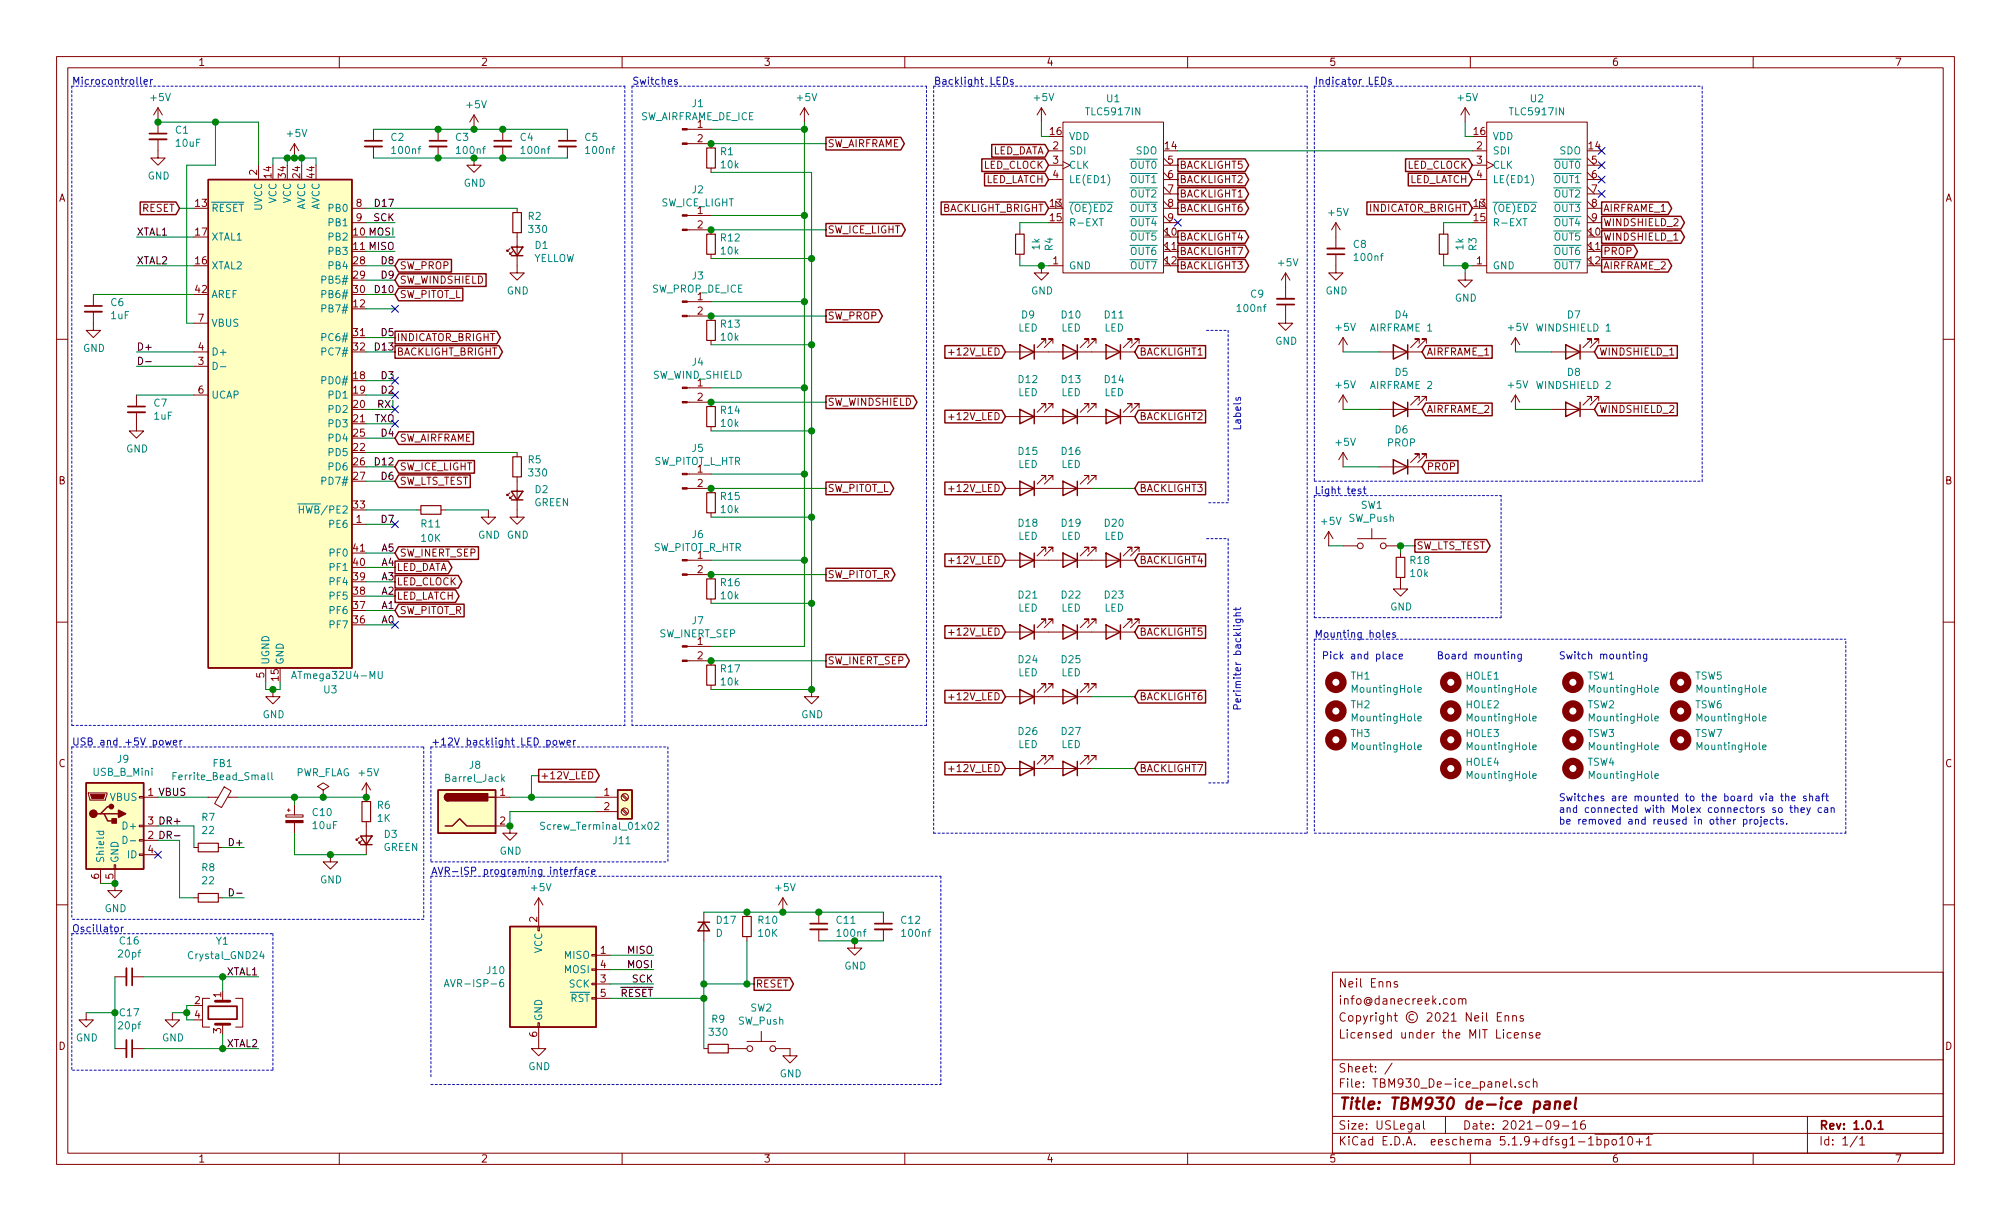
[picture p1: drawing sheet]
<svg xmlns="http://www.w3.org/2000/svg" width="356mm" height="216mm" viewBox="0 0 356 216" stroke-linecap="round" stroke-linejoin="round" font-family="sans-serif">
<defs><g id="words">
<text font-size="2.8" fill="#840000" x="236.6" y="196.2">Title: TBM930 de-ice panel</text>
<g font-size="2.1" fill="#840000">
<text x="236.6" y="177.6">info@danecreek.com</text>
<text x="236.6" y="174.6">Neil Enns</text>
<text x="236.6" y="183.6">Licensed under the MIT License</text>
<text x="236.6" y="180.6">Copyright © 2021 Neil Enns</text>
<text x="236.6" y="189.6">Sheet: /</text>
<text x="236.6" y="192.3">File: TBM930_De-ice_panel.sch</text>
<text x="236.6" y="202.5">KiCad E.D.A. eeschema 5.1.9+dfsg1-1bpo10+1</text>
<text x="236.6" y="199.7">Size: USLegal</text>
<text x="258.6" y="199.7">Date: 2021-09-16</text>
<text x="321.6" y="199.7">Rev: 1.0.1</text>
<text x="321.6" y="202.5">Id: 1/1</text>
</g>
<g font-size="1.8" fill="#840000">
<text x="35" y="11.6">1</text>
<text x="85" y="11.6">2</text>
<text x="135" y="11.6">3</text>
<text x="185" y="11.6">4</text>
<text x="235" y="11.6">5</text>
<text x="285" y="11.6">6</text>
<text x="335" y="11.6">7</text>
<text x="123.3" y="22.6">1</text>
<text x="185.7" y="23.9">16</text>
<text x="260.7" y="23.9">16</text>
<text x="123.3" y="25.1">2</text>
<text x="146.3" y="26">SW_AIRFRAME</text>
<text x="173.8" y="29.8">LED_CLOCK</text>
<text x="175.2" y="27.3">LED_DATA</text>
<text x="186.2" y="26.4">2</text>
<text x="186.2" y="29">3</text>
<text x="206" y="26.4">14</text>
<text x="206.5" y="29">5</text>
<text x="208.5" y="29.8">BACKLIGHT5</text>
<text x="248.7" y="29.8">LED_CLOCK</text>
<text x="261.1" y="26.4">2</text>
<text x="261.1" y="29">3</text>
<text x="281" y="26.4">14</text>
<text x="281.5" y="29">5</text>
<text x="10.4" y="35.6">A</text>
<text x="45.5" y="31" transform="rotate(-90 45.5 31)">2</text>
<text x="48" y="31.4" transform="rotate(-90 48 31.4)">14</text>
<text x="50.5" y="31.4" transform="rotate(-90 50.5 31.4)">34</text>
<text x="53.1" y="31.4" transform="rotate(-90 53.1 31.4)">24</text>
<text x="55.6" y="31.4" transform="rotate(-90 55.6 31.4)">44</text>
<text x="174.1" y="32.4">LED_LATCH</text>
<text x="186.2" y="31.5">4</text>
<text x="206.5" y="31.5">6</text>
<text x="206.5" y="34">7</text>
<text x="208.5" y="34.9">BACKLIGHT1</text>
<text x="208.5" y="32.4">BACKLIGHT2</text>
<text x="249" y="32.4">LED_LATCH</text>
<text x="261.1" y="31.5">4</text>
<text x="281.5" y="31.5">6</text>
<text x="281.5" y="34">7</text>
<text x="344" y="35.6">A</text>
<text x="25.1" y="37.5">RESET</text>
<text x="34.6" y="36.6">13</text>
<text x="34.6" y="41.7">17</text>
<text x="63" y="36.6">8</text>
<text x="63" y="39.1">9</text>
<text x="123.3" y="40.4">2</text>
<text x="146.3" y="41.3">SW_ICE_LIGHT</text>
<text x="166.4" y="37.5">BACKLIGHT_BRIGHT</text>
<text x="185.7" y="36.6">13</text>
<text x="185.7" y="39.1">15</text>
<text x="206" y="41.7">10</text>
<text x="206.5" y="36.6">8</text>
<text x="206.5" y="39.1">9</text>
<text x="208.5" y="37.5">BACKLIGHT6</text>
<text x="242" y="37.5">INDICATOR_BRIGHT</text>
<text x="260.7" y="36.6">13</text>
<text x="260.7" y="39.1">15</text>
<text x="281" y="41.7">10</text>
<text x="281.5" y="36.6">8</text>
<text x="281.5" y="39.1">9</text>
<text x="283.5" y="40">WINDSHIELD_2</text>
<text x="283.5" y="37.5">AIRFRAME_1</text>
<text x="34.6" y="46.7">16</text>
<text x="62.5" y="46.7">28</text>
<text x="70.6" y="47.6">SW_PROP</text>
<text x="186.2" y="46.7">1</text>
<text x="206" y="44.2">11</text>
<text x="206" y="46.7">12</text>
<text x="208.5" y="42.5">BACKLIGHT4</text>
<text x="208.5" y="47.6">BACKLIGHT3</text>
<text x="208.5" y="45.1">BACKLIGHT7</text>
<text x="261.1" y="46.7">1</text>
<text x="281" y="44.2">11</text>
<text x="281" y="46.7">12</text>
<text x="283.5" y="42.5">WINDSHIELD_1</text>
<text x="283.5" y="45.1">PROP</text>
<text x="283.5" y="47.6">AIRFRAME_2</text>
<text x="34.6" y="51.8">42</text>
<text x="62.5" y="49.3">29</text>
<text x="62.5" y="51.8">30</text>
<text x="70.6" y="52.7">SW_PITOT_L</text>
<text x="70.6" y="50.2">SW_WINDSHIELD</text>
<text x="123.3" y="53.1">1</text>
<text x="35.1" y="56.9">7</text>
<text x="62.5" y="54.4">12</text>
<text x="62.5" y="59.4">31</text>
<text x="123.3" y="55.6">2</text>
<text x="146.3" y="56.5">SW_PROP</text>
<text x="35.1" y="64.5">3</text>
<text x="35.1" y="62">4</text>
<text x="62.5" y="62">32</text>
<text x="70.1" y="60.3">INDICATOR_BRIGHT</text>
<text x="70.1" y="62.9">BACKLIGHT_BRIGHT</text>
<text x="168.3" y="62.9">+12V_LED</text>
<text x="201.4" y="62.9">BACKLIGHT1</text>
<text x="252.2" y="62.9">AIRFRAME_1</text>
<text x="282.7" y="62.9">WINDSHIELD_1</text>
<text x="35.1" y="69.6">6</text>
<text x="62.5" y="67.1">18</text>
<text x="62.5" y="69.6">19</text>
<text x="123.3" y="68.3">1</text>
<text x="123.3" y="70.9">2</text>
<text x="146.3" y="71.8">SW_WINDSHIELD</text>
<text x="62.5" y="72.1">20</text>
<text x="62.5" y="74.7">21</text>
<text x="62.5" y="77.2">25</text>
<text x="168.3" y="74.3">+12V_LED</text>
<text x="201.4" y="74.3">BACKLIGHT2</text>
<text x="252.2" y="73">AIRFRAME_2</text>
<text x="282.7" y="73">WINDSHIELD_2</text>
<text x="62.5" y="79.8">22</text>
<text x="62.5" y="82.3">26</text>
<text x="70.6" y="83.2">SW_ICE_LIGHT</text>
<text x="70.6" y="78.1">SW_AIRFRAME</text>
<text x="123.3" y="83.6">1</text>
<text x="252.2" y="83.2">PROP</text>
<text x="10.4" y="85.6">B</text>
<text x="62.5" y="84.8">27</text>
<text x="62.5" y="89.9">33</text>
<text x="70.6" y="85.7">SW_LTS_TEST</text>
<text x="123.3" y="86.1">2</text>
<text x="146.3" y="87">SW_PITOT_L</text>
<text x="168.3" y="87">+12V_LED</text>
<text x="201.4" y="87">BACKLIGHT3</text>
<text x="344" y="85.6">B</text>
<text x="63" y="92.5">1</text>
<text x="62.5" y="100.1">40</text>
<text x="62.5" y="97.5">41</text>
<text x="70.1" y="101">LED_DATA</text>
<text x="70.6" y="98.4">SW_INERT_SEP</text>
<text x="123.3" y="98.8">1</text>
<text x="123.3" y="101.3">2</text>
<text x="168.3" y="99.7">+12V_LED</text>
<text x="201.4" y="99.7">BACKLIGHT4</text>
<text x="250.4" y="97.2">SW_LTS_TEST</text>
<text x="62.5" y="107.7">37</text>
<text x="62.5" y="105.2">38</text>
<text x="62.5" y="102.6">39</text>
<text x="70.1" y="106">LED_LATCH</text>
<text x="70.1" y="103.5">LED_CLOCK</text>
<text x="146.3" y="102.2">SW_PITOT_R</text>
<text x="62.5" y="110.2">36</text>
<text x="70.6" y="108.6">SW_PITOT_R</text>
<text x="168.3" y="112.4">+12V_LED</text>
<text x="201.4" y="112.4">BACKLIGHT5</text>
<text x="46.7" y="119.9" transform="rotate(-90 46.7 119.9)">5</text>
<text x="123.3" y="114">1</text>
<text x="123.3" y="116.6">2</text>
<text x="146.3" y="117.5">SW_INERT_SEP</text>
<text x="49.3" y="120.3" transform="rotate(-90 49.3 120.3)">15</text>
<text x="168.3" y="123.8">+12V_LED</text>
<text x="201.4" y="123.8">BACKLIGHT6</text>
<text x="10.4" y="135.6">C</text>
<text x="95.5" y="137.8">+12V_LED</text>
<text x="168.3" y="136.5">+12V_LED</text>
<text x="201.4" y="136.5">BACKLIGHT7</text>
<text x="344" y="135.6">C</text>
<text x="88.4" y="140.7">1</text>
<text x="106.8" y="140.7">1</text>
<text x="106.8" y="143.3">2</text>
<text x="88.4" y="145.8">2</text>
<text x="17.5" y="155.4" transform="rotate(-90 17.5 155.4)">6</text>
<text x="20.1" y="155.4" transform="rotate(-90 20.1 155.4)">5</text>
<text x="26.2" y="150.9">4</text>
<text x="95" y="163" transform="rotate(-90 95 163)">2</text>
<text x="106.2" y="168.7">1</text>
<text x="106.2" y="173.7">3</text>
<text x="106.2" y="171.2">4</text>
<text x="34.4" y="177.5">2</text>
<text x="39.1" y="176.4" transform="rotate(-90 39.1 176.4)">1</text>
<text x="106.2" y="176.3">5</text>
<text x="133.6" y="174.6">RESET</text>
<text x="10.4" y="185.6">D</text>
<text x="34.4" y="180.1">4</text>
<text x="39.1" y="182.7" transform="rotate(-90 39.1 182.7)">3</text>
<text x="95" y="183.4" transform="rotate(-90 95 183.4)">6</text>
<text x="344" y="185.6">D</text>
<text x="35" y="205.5">1</text>
<text x="85" y="205.5">2</text>
<text x="135" y="205.5">3</text>
<text x="185" y="205.5">4</text>
<text x="235" y="205.5">5</text>
<text x="285" y="205.5">6</text>
<text x="335" y="205.5">7</text>
</g>
<g font-size="1.8" fill="#0000c2">
<text x="12.7" y="15">Microcontroller</text>
<text x="111.8" y="15">Switches</text>
<text x="165.1" y="15">Backlight LEDs</text>
<text x="232.4" y="15">Indicator LEDs</text>
<text x="219.5" y="76.2" transform="rotate(-90 219.5 76.2)">Labels</text>
<text x="232.4" y="87.4">Light test</text>
<text x="232.4" y="112.8">Mounting holes</text>
<text x="233.7" y="116.6">Pick and place</text>
<text x="254" y="116.6">Board mounting</text>
<text x="275.6" y="116.6">Switch mounting</text>
<text x="219.5" y="125.7" transform="rotate(-90 219.5 125.7)">Perimiter backlight</text>
<text x="12.7" y="131.8">USB and +5V power</text>
<text x="76.2" y="131.8">+12V backlight LED power</text>
<text x="275.6" y="141.7">Switches are mounted to the board via the shaft</text>
<text x="275.6" y="143.7">and connected with Molex connectors so they can</text>
<text x="275.6" y="145.8">be removed and reused in other projects.</text>
<text x="76.2" y="154.7">AVR-ISP programing interface</text>
<text x="12.7" y="164.8">Oscillator</text>
</g>
<g font-size="1.8" fill="#008484">
<text x="26.7" y="17.9">+5V</text>
<text x="141" y="17.9">+5V</text>
<text x="182.9" y="17.9">+5V</text>
<text x="257.9" y="17.9">+5V</text>
<text x="31.1" y="23.6">C1</text>
<text x="82.6" y="19.2">+5V</text>
<text x="113.1" y="21.3">SW_AIRFRAME_DE_ICE</text>
<text x="122.4" y="18.9">J1</text>
<text x="192.3" y="20.4">TLC5917IN</text>
<text x="195.7" y="18.1">U1</text>
<text x="267.2" y="20.4">TLC5917IN</text>
<text x="270.7" y="18.1">U2</text>
<text x="31.2" y="26">10uF</text>
<text x="50.9" y="24.2">+5V</text>
<text x="69.2" y="24.9">C2</text>
<text x="69.5" y="27.2">100nf</text>
<text x="80.6" y="24.9">C3</text>
<text x="80.9" y="27.2">100nf</text>
<text x="92" y="24.9">C4</text>
<text x="92.3" y="27.2">100nf</text>
<text x="103.5" y="24.9">C5</text>
<text x="103.8" y="27.2">100nf</text>
<text x="127.4" y="27.5">R1</text>
<text x="127.6" y="29.8">10k</text>
<text x="189" y="24.8">VDD</text>
<text x="189" y="27.3">SDI</text>
<text x="189" y="29.8">CLK</text>
<text x="200" y="29.8">OUT0</text>
<text x="200.9" y="27.3">SDO</text>
<text x="263.9" y="24.8">VDD</text>
<text x="263.9" y="27.3">SDI</text>
<text x="263.9" y="29.8">CLK</text>
<text x="274.9" y="29.8">OUT0</text>
<text x="275.8" y="27.3">SDO</text>
<text x="26.1" y="31.8">GND</text>
<text x="48.9" y="36" transform="rotate(-90 48.9 36)">VCC</text>
<text x="51.4" y="36" transform="rotate(-90 51.4 36)">VCC</text>
<text x="82" y="33">GND</text>
<text x="122.4" y="34.2">J2</text>
<text x="189" y="32.4">LE(ED1)</text>
<text x="200" y="32.4">OUT1</text>
<text x="200" y="34.9">OUT2</text>
<text x="263.9" y="32.4">LE(ED1)</text>
<text x="274.9" y="32.4">OUT1</text>
<text x="274.9" y="34.9">OUT2</text>
<text x="37.3" y="37.5">RESET</text>
<text x="46.4" y="37.3" transform="rotate(-90 46.4 37.3)">UVCC</text>
<text x="54" y="37.3" transform="rotate(-90 54 37.3)">AVCC</text>
<text x="56.5" y="37.3" transform="rotate(-90 56.5 37.3)">AVCC</text>
<text x="58.3" y="37.5">PB0</text>
<text x="58.3" y="40">PB1</text>
<text x="93.4" y="38.9">R2</text>
<text x="93.6" y="41.2">330</text>
<text x="116.9" y="36.5">SW_ICE_LIGHT</text>
<text x="123.3" y="37.8">1</text>
<text x="189" y="37.5">(OE)ED2</text>
<text x="189" y="40">R-EXT</text>
<text x="200" y="37.5">OUT3</text>
<text x="200" y="40">OUT4</text>
<text x="235" y="38.2">+5V</text>
<text x="263.9" y="37.5">(OE)ED2</text>
<text x="263.9" y="40">R-EXT</text>
<text x="274.9" y="37.5">OUT3</text>
<text x="274.9" y="40">OUT4</text>
<text x="37.3" y="47.6">XTAL2</text>
<text x="37.3" y="42.5">XTAL1</text>
<text x="58.3" y="42.5">PB2</text>
<text x="58.3" y="45.1">PB3</text>
<text x="58.3" y="47.6">PB4</text>
<text x="94.3" y="46.3">YELLOW</text>
<text x="94.6" y="44">D1</text>
<text x="127.5" y="42.7">R12</text>
<text x="127.6" y="45">10k</text>
<text x="183.8" y="44.1" transform="rotate(-90 183.8 44.1)">1k</text>
<text x="186.2" y="44.3" transform="rotate(-90 186.2 44.3)">R4</text>
<text x="189" y="47.6">GND</text>
<text x="200" y="42.5">OUT5</text>
<text x="200" y="45.1">OUT6</text>
<text x="200" y="47.6">OUT7</text>
<text x="226.1" y="47.1">+5V</text>
<text x="239.3" y="43.8">C8</text>
<text x="239.6" y="46.2">100nf</text>
<text x="258.8" y="44.1" transform="rotate(-90 258.8 44.1)">1k</text>
<text x="261.1" y="44.3" transform="rotate(-90 261.1 44.3)">R3</text>
<text x="263.9" y="47.6">GND</text>
<text x="274.9" y="42.5">OUT5</text>
<text x="274.9" y="45.1">OUT6</text>
<text x="274.9" y="47.6">OUT7</text>
<text x="37.3" y="52.7">AREF</text>
<text x="57.3" y="50.2">PB5#</text>
<text x="57.3" y="52.7">PB6#</text>
<text x="89.6" y="52.1">GND</text>
<text x="115.3" y="51.7">SW_PROP_DE_ICE</text>
<text x="122.4" y="49.4">J3</text>
<text x="182.3" y="52.1">GND</text>
<text x="221.2" y="52.6">C9</text>
<text x="234.4" y="52.1">GND</text>
<text x="257.3" y="53.3">GND</text>
<text x="19.6" y="54.1">C6</text>
<text x="19.7" y="56.4">1uF</text>
<text x="37.3" y="57.8">VBUS</text>
<text x="57.3" y="55.2">PB7#</text>
<text x="127.5" y="57.9">R13</text>
<text x="180" y="58.6">LED</text>
<text x="180.7" y="56.3">D9</text>
<text x="187.7" y="58.6">LED</text>
<text x="187.8" y="56.3">D10</text>
<text x="195.3" y="58.6">LED</text>
<text x="195.4" y="56.3">D11</text>
<text x="218.9" y="55.2">100nf</text>
<text x="236.3" y="58.5">+5V</text>
<text x="242.4" y="58.6">AIRFRAME 1</text>
<text x="246.7" y="56.3">D4</text>
<text x="266.8" y="58.5">+5V</text>
<text x="272" y="58.6">WINDSHIELD 1</text>
<text x="277.2" y="56.3">D7</text>
<text x="14.7" y="62.2">GND</text>
<text x="37.3" y="62.9">D+</text>
<text x="57.3" y="60.3">PC6#</text>
<text x="57.3" y="62.9">PC7#</text>
<text x="122.4" y="64.7">J4</text>
<text x="127.6" y="60.2">10k</text>
<text x="225.5" y="61">GND</text>
<text x="27.3" y="71.9">C7</text>
<text x="37.3" y="70.5">UCAP</text>
<text x="57.3" y="67.9">PD0#</text>
<text x="58.3" y="70.5">PD1</text>
<text x="115.4" y="67">SW_WIND_SHIELD</text>
<text x="180" y="70.1">LED</text>
<text x="180.1" y="67.7">D12</text>
<text x="187.7" y="70.1">LED</text>
<text x="187.8" y="67.7">D13</text>
<text x="195.3" y="70.1">LED</text>
<text x="195.4" y="67.7">D14</text>
<text x="236.3" y="68.7">+5V</text>
<text x="242.4" y="68.8">AIRFRAME 2</text>
<text x="246.7" y="66.5">D5</text>
<text x="266.8" y="68.7">+5V</text>
<text x="272" y="68.8">WINDSHIELD 2</text>
<text x="277.2" y="66.5">D8</text>
<text x="27.3" y="74.2">1uF</text>
<text x="58.3" y="73">PD2</text>
<text x="58.3" y="75.6">PD3</text>
<text x="127.5" y="73.2">R14</text>
<text x="127.6" y="75.5">10k</text>
<text x="246.7" y="76.6">D6</text>
<text x="22.3" y="80">GND</text>
<text x="58.3" y="80.6">PD5</text>
<text x="58.3" y="78.1">PD4</text>
<text x="58.3" y="83.2">PD6</text>
<text x="93.4" y="81.9">R5</text>
<text x="115.5" y="82.2">SW_PITOT_L_HTR</text>
<text x="122.4" y="79.9">J5</text>
<text x="180" y="82.8">LED</text>
<text x="180.1" y="80.4">D15</text>
<text x="187.7" y="82.8">LED</text>
<text x="187.8" y="80.4">D16</text>
<text x="236.3" y="78.8">+5V</text>
<text x="245.3" y="78.9">PROP</text>
<text x="57.3" y="85.7">PD7#</text>
<text x="93.6" y="84.3">330</text>
<text x="94.4" y="89.5">GREEN</text>
<text x="94.6" y="87.2">D2</text>
<text x="127.5" y="88.4">R15</text>
<text x="240.7" y="90">SW1</text>
<text x="53.7" y="90.8">HWB/PE2</text>
<text x="58.4" y="93.3">PE6</text>
<text x="74.5" y="93.3">R11</text>
<text x="74.5" y="95.8">10K</text>
<text x="84.5" y="95.2">GND GND</text>
<text x="122.4" y="95.1">J6</text>
<text x="127.6" y="90.7">10k</text>
<text x="180" y="95.5">LED</text>
<text x="180.1" y="93.1">D18</text>
<text x="187.7" y="95.5">LED</text>
<text x="187.8" y="93.1">D19</text>
<text x="195.3" y="95.5">LED</text>
<text x="195.4" y="93.1">D20</text>
<text x="233.7" y="92.8">+5V</text>
<text x="238.5" y="92.3">SW_Push</text>
<text x="58.5" y="101">PF1</text>
<text x="58.5" y="98.4">PF0</text>
<text x="115.4" y="97.5">SW_PITOT_R_HTR</text>
<text x="249.4" y="99.7">R18</text>
<text x="58.5" y="106">PF5</text>
<text x="58.5" y="103.5">PF4</text>
<text x="127.5" y="103.7">R16</text>
<text x="127.6" y="106">10k</text>
<text x="180.1" y="105.8">D21</text>
<text x="187.8" y="105.8">D22</text>
<text x="195.4" y="105.8">D23</text>
<text x="245.8" y="107.9">GND</text>
<text x="249.5" y="102">10k</text>
<text x="58.5" y="111.1">PF7</text>
<text x="58.5" y="108.6">PF6</text>
<text x="116.6" y="112.7">SW_INERT_SEP</text>
<text x="122.4" y="110.4">J7</text>
<text x="180" y="108.2">LED</text>
<text x="187.7" y="108.2">LED</text>
<text x="195.3" y="108.2">LED</text>
<text x="47.6" y="117.6" transform="rotate(-90 47.6 117.6)">UGND</text>
<text x="50.2" y="117.6" transform="rotate(-90 50.2 117.6)">GND</text>
<text x="127.5" y="118.9">R17</text>
<text x="180" y="119.6">LED</text>
<text x="180.1" y="117.3">D24</text>
<text x="187.7" y="119.6">LED</text>
<text x="187.8" y="117.3">D25</text>
<text x="52.4" y="120.1">ATmega32U4-MU</text>
<text x="57.3" y="122.6">U3</text>
<text x="127.6" y="121.2">10k</text>
<text x="238.9" y="125.2">TH2</text>
<text x="238.9" y="120.2">TH1</text>
<text x="239.3" y="122.5">MountingHole</text>
<text x="259.2" y="125.2">HOLE2</text>
<text x="259.2" y="120.2">HOLE1</text>
<text x="259.6" y="122.5">MountingHole</text>
<text x="280.7" y="125.2">TSW2</text>
<text x="280.7" y="120.2">TSW1</text>
<text x="281.2" y="122.5">MountingHole</text>
<text x="299.8" y="120.2">TSW5</text>
<text x="299.8" y="125.2">TSW6</text>
<text x="300.3" y="122.5">MountingHole</text>
<text x="46.4" y="127">GND</text>
<text x="141.7" y="127">GND</text>
<text x="180.1" y="130">D26</text>
<text x="187.8" y="130">D27</text>
<text x="238.9" y="130.3">TH3</text>
<text x="239.3" y="127.6">MountingHole</text>
<text x="259.2" y="130.3">HOLE3</text>
<text x="259.6" y="127.6">MountingHole</text>
<text x="280.7" y="130.3">TSW3</text>
<text x="281.2" y="127.6">MountingHole</text>
<text x="299.8" y="130.3">TSW7</text>
<text x="300.3" y="127.6">MountingHole</text>
<text x="16.5" y="137.2">USB_B_Mini</text>
<text x="20.8" y="134.9">J9</text>
<text x="31.1" y="137.9">Ferrite_Bead_Small</text>
<text x="37.7" y="135.6">FB1</text>
<text x="52.2" y="137.3">PWR_FLAG</text>
<text x="63.6" y="137.3">+5V</text>
<text x="83" y="135.9">J8</text>
<text x="180" y="132.3">LED</text>
<text x="187.7" y="132.3">LED</text>
<text x="239.3" y="132.6">MountingHole</text>
<text x="259.2" y="135.4">HOLE4</text>
<text x="259.6" y="137.7">MountingHole</text>
<text x="259.6" y="132.6">MountingHole</text>
<text x="280.7" y="135.4">TSW4</text>
<text x="281.2" y="137.7">MountingHole</text>
<text x="281.2" y="132.6">MountingHole</text>
<text x="300.3" y="132.6">MountingHole</text>
<text x="19.5" y="141.6">VBUS</text>
<text x="66.8" y="143">R6</text>
<text x="79" y="138.3">Barrel_Jack</text>
<text x="22.1" y="146.7">D+</text>
<text x="35.7" y="145.2">R7</text>
<text x="35.8" y="147.5">22</text>
<text x="55.3" y="144.3">C10</text>
<text x="55.4" y="146.6">10uF</text>
<text x="66.8" y="145.3">1K</text>
<text x="68" y="148.2">D3</text>
<text x="96.3" y="146.7">Screw_Terminal_01x02</text>
<text x="108.5" y="149.3">J11</text>
<text x="18.4" y="152.7" transform="rotate(-90 18.4 152.7)">Shield</text>
<text x="21" y="152.7" transform="rotate(-90 21 152.7)">GND</text>
<text x="22.6" y="151.8">ID</text>
<text x="35.7" y="154.1">R8</text>
<text x="67.8" y="150.5">GREEN</text>
<text x="88.3" y="151.1">GND</text>
<text x="18.5" y="161.3">GND</text>
<text x="35.8" y="156.4">22</text>
<text x="56.6" y="156.2">GND</text>
<text x="94" y="157.6">+5V</text>
<text x="137.2" y="157.6">+5V</text>
<text x="21.2" y="167">C16</text>
<text x="38.3" y="167.1">Y1</text>
<text x="126.6" y="165.7">D</text>
<text x="126.8" y="163.3">D17</text>
<text x="134.1" y="163.3">R10</text>
<text x="134.1" y="165.7">10K</text>
<text x="148" y="163.3">C11</text>
<text x="148.2" y="165.7">100nf</text>
<text x="159.4" y="163.3">C12</text>
<text x="159.6" y="165.7">100nf</text>
<text x="21.1" y="169.3">20pf</text>
<text x="33.6" y="169.6">Crystal_GND24</text>
<text x="86.2" y="172.2">J10</text>
<text x="95.9" y="168.6" transform="rotate(-90 95.9 168.6)">VCC</text>
<text x="99.9" y="169.5">MISO</text>
<text x="99.9" y="172.1">MOSI</text>
<text x="149.3" y="171.4">GND</text>
<text x="21.2" y="179.7">C17</text>
<text x="79.5" y="174.5">AVR-ISP-6</text>
<text x="100.7" y="174.6">SCK</text>
<text x="100.9" y="177.2">RST</text>
<text x="132.7" y="178.9">SW2</text>
<text x="13.4" y="184.1">GND</text>
<text x="21.1" y="182">20pf</text>
<text x="28.7" y="184.1">GND</text>
<text x="95.9" y="180.6" transform="rotate(-90 95.9 180.6)">GND</text>
<text x="125.5" y="183.2">330</text>
<text x="125.9" y="180.8">R9</text>
<text x="130.6" y="181.2">SW_Push</text>
<text x="93.4" y="189.2">GND</text>
<text x="137.9" y="190.5">GND</text>
</g>
<g font-size="1.8">
<text x="24.1" y="41.7">XTAL1</text>
<text x="62.5" y="41.7">10 MOSI</text>
<text x="66.1" y="39.1">SCK</text>
<text x="66.6" y="36.6">D17</text>
<text x="24.1" y="46.7">XTAL2</text>
<text x="62.5" y="44.2">11 MISO</text>
<text x="67.6" y="46.7">D8</text>
<text x="66.6" y="51.8">D10</text>
<text x="67.6" y="49.3">D9</text>
<text x="67.6" y="59.4">D5</text>
<text x="24.1" y="62">D+</text>
<text x="66.6" y="62">D13</text>
<text x="67.6" y="69.6">D2</text>
<text x="67.6" y="67.1">D3</text>
<text x="66.2" y="74.7">TXO</text>
<text x="66.9" y="72.1">RXI</text>
<text x="67.6" y="77.2">D4</text>
<text x="66.6" y="82.3">D12</text>
<text x="67.6" y="84.8">D6</text>
<text x="67.6" y="92.5">D7</text>
<text x="67.6" y="97.5">A5</text>
<text x="67.6" y="100.1">A4</text>
<text x="67.6" y="102.6">A3</text>
<text x="67.6" y="107.7">A1</text>
<text x="67.6" y="105.2">A2</text>
<text x="67.6" y="110.2">A0</text>
<text x="26.2" y="140.7">1 VBUS</text>
<text x="26.2" y="148.3">2 DR-</text>
<text x="26.2" y="145.8">3 DR+</text>
<text x="40.9" y="149.6">D+</text>
<text x="40.1" y="172.5">XTAL1</text>
<text x="111" y="171.2">MOSI</text>
<text x="111" y="168.7">MISO</text>
<text x="111.8" y="173.7">SCK</text>
<text x="109.7" y="176.3">RESET</text>
<text x="40.1" y="185.2">XTAL2</text>
</g>
</g></defs>
<g fill="none" stroke="#840000" stroke-width=".18">
<path d="M10 10h335.6v195.9h-335.6zM12 12h331.6v191.9h-331.6zM27.9 19.1v4.5M27.9 19.1l-.7 1.2M27.9 19.1l.8 1.2M60 10v2M110 10v2M142.2 19.1l-.7 1.2M142.2 19.1v2.5M142.2 19.1l.8 1.2M160 10v2M184.1 19.1l-.7 1.2"/>
<path d="M184.1 19.1v2.5M184.1 19.1l.8 1.2M210 10v2M259.1 19.1l-.8 1.2M259.1 19.1v2.5M259.1 19.1l.7 1.2M260 10v2M310 10v2M27.9 24.6v3.3h1.3l-1.3 1.3-1.2-1.3h1.2M45.7 29.2v2.6M52.1 25.4l-.8 1.3M52.1 25.4v2.5"/>
<path d="M52.1 25.4l.7 1.3M62.2 36.8h2.6M62.2 39.4h2.6M66 22.9v2M66 25.9v2M77.5 22.9v2M77.5 25.9v2M83.8 27.9v1.3h1.3l-1.3 1.3-1.3-1.3h1.3M83.8 20.3l-.7 1.3M83.8 20.3v2.6M83.8 20.3l.8 1.3M88.9 22.9v2"/>
<path d="M88.9 25.9v2M91.4 36.8v.8M100.3 22.9v2M100.3 25.9v2M121.5 25.4h4.2v.8M121.5 22.9h4.2M121.5 38.1h4.2M125.7 29.7v.8M185.4 26.7h2.6M185.4 29.2h2.6M185.4 31.8h2.6M188 21.6h17.7v26.7h-17.7z"/>
<path d="M188 28.6l1.2 .6-1.2 .6M205.7 36.8h2.6M205.7 39.4h2.6M205.7 29.2h2.6M205.7 31.8h2.6M205.7 27.9l1.3 1.3M205.7 30.5l1.3 1.3M205.7 34.3h2.6M205.7 33l1.3 1.3M205.7 35.6l1.3 1.2M205.7 38.1l1.3 1.3M236.2 39.4v4.5"/>
<path d="M236.2 39.4l-.7 1.2M236.2 39.4l.8 1.2M260.3 26.7h2.6M260.3 29.2h2.6M260.3 31.8h2.6M262.9 21.6h17.8v26.7h-17.8zM262.9 28.6l1.3 .6-1.3 .6M280.7 36.8h2.5M280.7 39.4h2.5M280.7 29.2h2.5M280.7 31.8h2.5M280.7 34.3h2.5"/>
<path d="M280.7 27.9l1.2 1.3M280.7 30.5l1.2 1.3M280.7 33l1.2 1.3M280.7 35.6l1.2 1.2M280.7 38.1l1.2 1.3M10 60h2M16.5 55.1v3.3h1.3l-1.3 1.3-1.3-1.3h1.3M16.5 52.1v2M34.3 57.2h2.5M90.2 43.9l-.5 .6v-.3v.3h.2M90.7 44.5l-.5 .5v-.3v.3h.2M91.4 41.1v7.2h1.3l-1.3 1.2-1.2-1.2h1.2"/>
<path d="M121.5 40.6h4.2v.8M121.5 55.9h4.2v.7M121.5 53.3h4.2M125.7 45v.7M180.3 40.6v.8M180.3 45v.7M184.1 47v1.3h1.3l-1.3 1.2-1.2-1.2h1.2M185.4 47h2.6M227.3 53.8v3.4h1.3l-1.3 1.2-1.2-1.2h1.2M227.3 48.3l-.7 1.2M227.3 48.3v4.5M227.3 48.3l.8 1.2"/>
<path d="M236.2 45v3.3h1.3l-1.3 1.2-1.3-1.2h1.3M237.5 59.7v2.5M237.5 59.7l-.8 1.3M237.5 59.7l.8 1.3M255.3 40.6v.8M255.3 45v.7M259.1 48.3v1.2h1.2l-1.2 1.3-1.3-1.3h1.3M260.3 47h2.6M268 59.7l-.8 1.3M268 59.7v2.5M268 59.7l.7 1.3M343.6 60h2"/>
<path d="M24.1 72.9v3.3h1.3l-1.3 1.3-1.2-1.3h1.2M24.1 69.9v2M34.3 62.2h2.5M34.3 64.8h2.5M34.3 69.9h2.5M121.5 71.1h4.2v.8M121.5 68.6h4.2M125.7 60.2v.8M125.7 75.4v.8M167.7 62.3h1M167.7 73.7h1M177.8 73.7h22.9"/>
<path d="M177.8 62.2h22.9M184.9 72.1v-.7h-.8h.8l-1.5 1.5M184.9 60.7v-.8h-.8h.8l-1.5 1.6M186.2 72.1v-.7h-.8h.8l-1.5 1.5M186.2 60.7v-.8h-.8h.8l-1.5 1.6M192.5 60.7v-.8h-.7h.7l-1.5 1.6M192.5 72.1v-.7h-.7h.7l-1.5 1.5M193.8 60.7v-.8h-.8h.8l-1.5 1.6M193.8 72.1v-.7h-.8h.8l-1.5 1.5M200.2 60.7v-.8h-.8h.8l-1.6 1.6M200.2 72.1v-.7h-.8h.8l-1.6 1.5M201.4 60.7v-.8h-.7h.7l-1.5 1.6"/>
<path d="M201.4 72.1v-.7h-.7h.7l-1.5 1.5M237.5 69.9v2.5M237.5 69.9l-.8 1.2M237.5 69.9l.8 1.2M243.8 62.2h7.7M243.8 72.4h7.7M251 60.7v-.8h-.8h.8l-1.6 1.6M251 70.9v-.8h-.8h.8l-1.6 1.5M252.2 60.7v-.8h-.7h.7l-1.5 1.6M252.2 70.9v-.8h-.7h.7l-1.5 1.5M268 69.9v2.5M268 69.9l-.8 1.2"/>
<path d="M268 69.9l.7 1.2M274.3 62.2h7.6M274.3 72.4h7.6M281.4 60.7v-.8h-.7h.7l-1.5 1.6M281.4 70.9v-.8h-.7h.7l-1.5 1.5M282.7 60.7v-.8h-.8h.8l-1.5 1.6M282.7 70.9v-.8h-.8h.8l-1.5 1.5M62.2 92.7h2.6M73.7 90.2h.7M78 90.2h.7M86.4 90.2v1.2h1.2l-1.2 1.3-1.3-1.3h1.3M90.2 87.1l-.5 .5v-.2v.2h.2"/>
<path d="M90.7 87.6l-.5 .5v-.2v.2h.2M91.4 84.3v7.1h1.3l-1.3 1.3-1.2-1.3h1.2M91.4 80v.8M121.5 99.1h4.2M121.5 86.4h4.2v.7M121.5 83.8h4.2M125.7 90.7v.7M167.7 86.4h1M167.7 99.1h1M177.8 99.1h22.9M177.8 86.4h15.2M184.9 84.8v-.7h-.8h.8l-1.5 1.5"/>
<path d="M184.9 97.5v-.7h-.8h.8l-1.5 1.5M186.2 84.8v-.7h-.8h.8l-1.5 1.5M186.2 97.5v-.7h-.8h.8l-1.5 1.5M192.5 84.8v-.7h-.7h.7l-1.5 1.5M192.5 97.5v-.7h-.7h.7l-1.5 1.5M193.8 84.8v-.7h-.8h.8l-1.5 1.5M193.8 97.5v-.7h-.8h.8l-1.5 1.5M200.2 97.5v-.7h-.8h.8l-1.6 1.5M201.4 97.5v-.7h-.7h.7l-1.5 1.5M234.9 94l-.7 1.3M234.9 94v2.5M234.9 94l.8 1.3"/>
<path d="M237.5 80l-.8 1.3M237.5 80v2.6M237.5 80l.8 1.3M237.5 96.5h2.5M240 95.3h5.1M242.6 93.5v1.8M243.8 82.6h7.7M245.1 96.5h2.5M247.6 97.8v.8M251 81v-.7h-.8h.8l-1.6 1.5M252.2 81v-.7h-.7h.7l-1.5 1.5M10 110h2"/>
<path d="M47 118.1v2.6M121.5 101.6h4.2v.8M121.5 116.8h4.2v.8M121.5 114.3h4.2M125.7 105.9v.8M167.7 111.8h1M177.8 111.8h22.9M184.9 110.2v-.7h-.8h.8l-1.5 1.5M186.2 110.2v-.7h-.8h.8l-1.5 1.5M192.5 110.2v-.7h-.7h.7l-1.5 1.5M193.8 110.2v-.7h-.8h.8l-1.5 1.5M200.2 110.2v-.7h-.8h.8l-1.6 1.5"/>
<path d="M201.4 110.2v-.7h-.7h.7l-1.5 1.5M247.6 102.1v2h1.3l-1.3 1.3-1.2-1.3h1.2M343.6 110h2M39.6 139.1l1.3 .8-1.7 2.9-1.3-.7zM48.3 121.9v1.3h1.2l-1.2 1.3-1.3-1.3h1.3M57.1 139.7l1.1-.6-1.1-.7-1 .7 1 .6v1.3M64.8 138.4l-.8 1.3M64.8 138.4v3.3M64.8 138.4l.7 1.3M104.1 136.4a.64 .64 0 0 1 .7 .7 .64 .64 0 0 1-.7 .6zM125.7 121.2v.7M143.5 121.9v1.3h1.3l-1.3 1.3-1.3-1.3h1.3"/>
<path d="M167.7 123.3h1M167.7 136h1M177.8 123.2h15.2M177.8 135.9h15.2M184.9 121.7v-.8h-.8h.8l-1.5 1.5M184.9 134.4v-.8h-.8h.8l-1.5 1.5M186.2 121.7v-.8h-.8h.8l-1.5 1.5M186.2 134.4v-.8h-.8h.8l-1.5 1.5M192.5 121.7v-.8h-.7h.7l-1.5 1.5M192.5 134.4v-.8h-.7h.7l-1.5 1.5M193.8 121.7v-.8h-.8h.8l-1.5 1.5M193.8 134.4v-.8h-.8h.8l-1.5 1.5"/>
<path d="M10 160h2M15.6 140.2h3.3v.3l-.2 1h-2.8zM17.8 153.7v2.5M20.2 152.9h.2v.8h-.2zM20.3 153.7v3.8h1.3l-1.3 1.3-1.3-1.3h1.3M24.6 151h.8v.3h-.8zM24.6 148.5h.8v.2h-.8zM24.6 145.9h.8v.3h-.8zM24.6 140.8h.8v.3h-.8zM25.4 141h2.5M25.4 148.6h2.5M25.4 146.1h2.5"/>
<path d="M25.4 151.1h2.5M34.3 158.8h.8M34.3 149.9h.8M36.8 141h1.8M38.6 158.8h.8M38.6 149.9h.8M40.3 141h1.6M50.5 144.1h3.1v.4h-3.1zM50.8 143.3h.5M51.1 143v.5M52.1 142.2v1.9M52.1 145.5v1.8"/>
<path d="M57.1 141h.1M58.4 151.1v1.3h1.3l-1.3 1.3-1.3-1.3h1.3M63.5 148.1l-.5 .5v-.3v.3h.2M64 148.6l-.5 .5v-.3v.3h.3M64.8 145.3v5.8M87.6 146.1h2.6v1.2h1.2l-1.2 1.3-1.3-1.3h1.3M87.6 141h2.6M95.2 158.8v5M95.2 158.8l-.7 1.2M95.2 158.8l.8 1.2M105.4 141h3.8M105.4 143.5h3.8"/>
<path d="M110 143.2l.8 .8M110 140.6l.8 .9M110.1 143l.9 .8M110.1 140.5l.9 .8M138.4 158.8l-.7 1.2M138.4 158.8v2.5M138.4 158.8l.8 1.2M343.6 160h2M15.2 179.1v1.2h1.3l-1.3 1.3-1.2-1.3h1.2M20.3 172.7h2.1M23.4 172.7h2M30.5 179.1v1.2h1.2l-1.2 1.3-1.3-1.3h1.3"/>
<path d="M37.1 176.5h-1.3v5.1h1.3M39.4 176.5v.5M41.7 176.5h1.2v5.1h-1.2M95.1 163.8h.3v.8h-.3zM104.6 176.4h.8v.3h-.8zM104.6 173.9h.8v.2h-.8zM104.6 171.3h.8v.3h-.8zM104.6 168.8h.8v.2h-.8zM105.4 168.9h2.5M105.4 174h2.5M105.4 171.5h2.5M105.4 176.5h2.5"/>
<path d="M124.5 161.3v5.1M132.1 161.3v.8M132.1 165.6v.8M144.8 161.3v2M144.8 164.3v2.1M151.1 166.4v1.2h1.3l-1.3 1.3-1.2-1.3h1.2M156.2 161.3v2M156.2 164.3v2.1M235.6 171.9h108v32h-108zM247.1 173.6a.37 .37 0 0 0-.6 .2l.1 .2 .5 .1 .1 .2-.3 .2h-.4M256.6 176.7l.2-.1 .4 .1v.7l-.2 .2-.4-.2zM257.9 176.7l.2-.1 .4 .1 .1 .9"/>
<path d="M257.9 176.6v1M258.6 176.8l.2-.2 .4 .1v.9M262.9 179.1v1.3l.2 .2M264.8 179.8h.5M265.5 179.1h-.7v1.5h.7M266.1 179.7l.2-.1 .4 .1 .1 .9M266.1 179.6v1M267.5 179.7h.1a.37 .37 0 0 1 .5 .1v.8M267.5 179.6v1M269.3 179.7l-.3-.1-.2 .2 .1 .2 .4 .1v.4h-.5M20.3 185.4h2.1M23.4 185.4h2"/>
<path d="M39.4 181.1v.5M95.1 180.8h.3v.8h-.3zM95.2 181.6v3.8h1.3l-1.3 1.3-1.2-1.3h1.2M124.5 185.4h.7M128.8 185.4h3.3M132.1 184.2h5.1M134.6 182.4v1.8M137.2 185.4h2.5v1.3h1.3l-1.3 1.3-1.3-1.3h1.3M235.6 197.4h108M235.6 193.4h108M235.6 187.4h108M246.2 188l-1.3 1.9"/>
<path d="M250.4 198.8h.5l.1 .9M251 199l-.5 .1-.2 .2 .2 .4 .5-.1M251.7 198.2v1.3l.2 .2M255.6 197.4v3M267.1 190.8v1.2l.3 .3M267.2 182.7l-.4-.1-.3 .3 .1 .5 .2 .2 .4-.1M267.8 183.1l.7-.2-.1-.2-.4-.1-.2 .2v.7h.6M267.9 192.1v.2M269.1 191.3a.37 .37 0 0 0-.5 .2v.2l.5 .1 .1 .2-.2 .3-.4-.1M269.1 182.7l.2-.1 .4 .1 .1 .9M269.1 182.6v1M270.5 191.3h-.4l-.3 .2v.6l.3 .2 .4-.1"/>
<path d="M271 182.7a.37 .37 0 0 0-.6 .1l.1 .2 .5 .1 .1 .2-.3 .3-.4-.1M271.1 191.4l.1-.1a.37 .37 0 0 1 .6 .2v.8M271.1 190.8v1.5M271.6 183.1l.7-.2v-.2l-.4-.1-.3 .2 .1 .7h.6M275.6 198.8l-.1 .2a.48 .48 0 0 1-.6 0v-.7a.48 .48 0 0 1 .6-.1l.1 .1a1.19 1.19 0 0 1-.2 1.3l-.5 .1M276.3 199.1h1.1M278.1 198.6l.4-.4v1.5M278.1 199.7h.8M280.2 198.2a.59 .59 0 0 0-.7 .6l.1 .7 .2 .2 .5-.2 .1-.5-.2-.2h-.4l-.3 .2M319.6 197.4v6.5M60 203.9v2M110 203.9v2"/>
<path d="M160 203.9v2M210 203.9v2M235.6 200.4h108M260 203.9v2M280.9 202.5h.9M282 200.6h10.3M282.4 201.5h.4l.3 .3v.5l-.3 .2-.4-.1M282.4 201v1.5M283.8 201.5h.4l.3 .3-.1 .5-.2 .2-.4-.1M283.8 201.5v1.5M285.1 201.6l.2-.1 .4 .1 .1 .6-.1 .2-.4 .1-.2-.2zM286.4 201.4l.4-.4v1.5"/>
<path d="M286.4 202.5h.8M288 201h.2a.8 .8 0 0 1 .5 .7 .8 .8 0 0 1-.5 .8 1 1 0 0 1-.2-1.5zM289.3 201.9h1.2M289.9 201.3v1.2M291.1 201.4l.4-.4v1.5M291.1 202.5h.9M310 203.9v2M328.4 200.9l-1.2 1.9M328.9 201.4l.4-.4v1.5M328.9 202.5h.8"/>
<circle cx="240.5" cy="96.5" r=".51"/>
<circle cx="244.6" cy="96.5" r=".51"/>
<circle cx="110.5" cy="143.5" r=".63"/>
<circle cx="110.5" cy="141" r=".63"/>
<circle cx="132.6" cy="185.4" r=".51"/>
<circle cx="136.7" cy="185.4" r=".51"/>
</g>
<g fill="none" stroke="#840000" stroke-width=".3">
<path d="M26.4 23.6h3.1M64.5 24.9h3.1M75.9 24.9h3.1M87.4 24.9h3M98.8 24.9h3.1M15 54.1h3M225.8 53.8h3.1M234.7 45h3M22.6 71.9h3.1M23.4 171.2v3M36.8 177.9h5.1v2.3h-5.1zM143.3 163.3h3"/>
<path d="M154.7 163.3h3M23.4 183.9v3M332.1 198.6l.5-.4v1.5M332.1 199.7h.9"/>
</g>
<path d="M273.2 194.8h.8l-.1 1.3M274 195.2l-.6 .1a.4 .4 0 0 0-.4 .4 .4 .4 0 0 0 .3 .4l.6-.1M275 194.9a.52 .52 0 0 1 .9 .1l-.2 1.1M275.1 194.8l-.2 1.3M276.7 195.4l1-.2-.1-.4h-.5l-.4 .2v1l.2 .1 .6-.1M278.7 194.1l-.2 1.7 .2 .3" fill="none" stroke="#840000" stroke-width=".41"/>
<g fill="none" stroke="#840000" stroke-width="1.3">
<circle cx="236.2" cy="130.8" r="1.27"/>
<circle cx="236.2" cy="125.7" r="1.27"/>
<circle cx="236.2" cy="120.6" r="1.27"/>
<circle cx="256.5" cy="125.7" r="1.27"/>
<circle cx="256.5" cy="120.6" r="1.27"/>
<circle cx="256.5" cy="130.8" r="1.27"/>
<circle cx="256.5" cy="135.9" r="1.27"/>
<circle cx="278.1" cy="130.8" r="1.27"/>
<circle cx="278.1" cy="120.6" r="1.27"/>
<circle cx="278.1" cy="125.7" r="1.27"/>
<circle cx="278.1" cy="135.9" r="1.27"/>
<circle cx="297.2" cy="130.8" r="1.27"/>
<circle cx="297.2" cy="120.6" r="1.27"/>
<circle cx="297.2" cy="125.7" r="1.27"/>
</g>
<g fill="none" stroke="#008484" stroke-width=".18">
<path d="M194.4 38.7h.7M195.6 35.8h1.2M269.3 38.7h.7M270.6 35.8h1.2M37.7 64.1a.64 .64 0 0 1 .7 .6 .64 .64 0 0 1-.7 .6zM39 64.8h1M52.6 89.1h1.3M52.9 89.5v1.2M52.9 90.1h.7M51.6 120l.4-1.3 .4 1.3M51.7 119.6h.6M66.9 118.7v1.1l.2 .2 .4-.1 .1-.1v-1.1"/>
<path d="M30.6 137.2h.4M31.2 136.6h-.6v1.3M47.4 136.6v1.1l.2 .2M48.1 136.6v1.1l.2 .2M88.8 137.7l.4 .5M89.2 137.3l-.5 .5M250.7 132.1l.6-.1v-.2l-.4-.1-.2 .2 .1 .6h.5M250.7 127.1l.6-.2v-.2l-.4-.1-.2 .2 .1 .6h.5M250.7 122l.6-.1v-.3h-.4l-.2 .1 .1 .7h.5M271 137.2l.7-.1-.1-.2-.4-.1-.2 .2 .1 .6h.5M271 132.1l.7-.1-.1-.2-.4-.1-.2 .2 .1 .6h.5M271 127.1l.7-.2-.1-.2-.4-.1-.2 .2 .1 .6h.5"/>
<path d="M271 122l.7-.1-.1-.3h-.4l-.2 .1 .1 .7h.5M292.6 137.2l.6-.1v-.2l-.4-.1-.2 .2 .1 .6h.5M292.6 132.1l.6-.1v-.2l-.4-.1-.2 .2 .1 .6h.5M292.6 127.1l.6-.2v-.2l-.4-.1-.2 .2 .1 .6h.5M292.6 122l.6-.1v-.3h-.4l-.2 .1 .1 .7h.5M311.7 122l.6-.1-.1-.3h-.3l-.2 .1 .1 .7h.4M311.7 132.1l.6-.1-.1-.2-.3-.1-.2 .2 .1 .6h.4M311.7 127.1l.6-.2-.1-.2-.3-.1-.2 .2 .1 .6h.4M17.1 147h1.2M17.6 147l-.1 .4 .2 .2 .6-.1v-.5M21.8 147.9a.64 .64 0 0 1 .7 .6 .64 .64 0 0 1-.7 .6zM23 148.7h1"/>
<path d="M96.3 145.5l-.5-.1-.2 .1 .1 .4 .5 .3 .1 .2-.2 .3-.5-.1M115.8 145.5l.5-.1 .2 .3-.1 .2-.7 .8h.8M46.3 168.2l-.4 .9h.8M46.6 168.7v.8M78.6 174.5l.4-1.3 .4 1.3M78.7 174.1h.6M89 173.2l-.4 .1a.87 .87 0 0 0 0 1.2l.4-.2v-.5l-.4-.1-.2 .2"/>
</g>
<g fill="none" stroke="#840000" stroke-width=".33">
<path d="M26.4 24.6h3.1M64.5 25.9h3.1M75.9 25.9h3.1M87.4 25.9h3M98.8 25.9h3.1M15 55.1h3M225.8 52.8h3.1M234.7 43.9h3M22.6 72.9h3.1M22.4 171.2v3M143.3 164.3h3M154.7 164.3h3"/>
<path d="M22.4 183.9v3"/>
</g>
<g fill="none" stroke="#840000" stroke-width=".25">
<path d="M24.8 35.7h6.3l.6 1.1-.6 1.1h-6.3zM36.8 31.8h25.4v86.3h-25.4zM146 39.5h13.5l.6 1.1-.6 1.2h-13.5zM146 24.3h13.3l.6 1.1-.6 1.1h-13.3zM166.4 35.7h18.4l.6 1.1-.6 1.1h-18.4zM173.6 28.1h11.2l.6 1.1-.6 1.1h-11.2zM174.1 30.6h10.7l.6 1.2-.6 1.1h-10.7zM175.4 25.6h9.4l.6 1.1-.6 1.1h-9.4zM208.3 28.1h11.9l.6 1.1-.6 1.1h-11.9zM208.3 33.2h11.9l.6 1.1-.6 1.1h-11.9zM208.3 30.6h11.9l.6 1.2-.6 1.1h-11.9zM208.3 35.7h11.9l.6 1.1-.6 1.1h-11.9z"/>
<path d="M241.7 35.7h18l.6 1.1-.6 1.1h-18zM248.5 28.1h11.2l.6 1.1-.6 1.1h-11.2zM249 30.6h10.7l.6 1.2-.6 1.1h-10.7zM283.2 38.3h14l.7 1.1-.7 1.1h-14zM283.2 35.7h11.8l.6 1.1-.6 1.1h-11.8zM69.8 58.6h18.1l.6 1.1-.6 1.1h-18.1zM70.5 45.9h9.3v2.2h-9.3l-.7-1.1zM70.5 51h11.3v2.2h-11.3l-.7-1.1zM70.5 48.4h15.5v2.2h-15.5l-.7-1.1zM90.4 43.7h2.1l-1.1 1.5zM90.4 45.2h2.1M146 54.8h9.4l.6 1.1-.6 1.1h-9.4z"/>
<path d="M208.3 40.8h11.9l.6 1.1-.6 1.1h-11.9zM208.3 45.9h11.9l.6 1.1-.6 1.1h-11.9zM208.3 43.3h11.9l.6 1.2-.6 1.1h-11.9zM283.2 40.8h14l.7 1.1-.7 1.1h-14zM283.2 43.3h5.7l.7 1.2-.7 1.1h-5.7zM283.2 45.9h11.8l.6 1.1-.6 1.1h-11.8zM69.8 61.1h18.4l.6 1.1-.6 1.1h-18.4zM70.5 76.4h13.2v2.2h-13.2l-.7-1.1zM146 70h15.5l.7 1.1-.7 1.1h-15.5zM167.1 61.1h10.1l.6 1.1-.6 1.1h-10.1zM167.1 72.5h10.1l.6 1.2-.6 1.1h-10.1zM180.3 72.4l2.6 1.3-2.6 1.2z"/>
<path d="M180.3 61l2.6 1.2-2.6 1.3zM182.9 61v2.5M182.9 72.4v2.5M188 61l2.5 1.2-2.5 1.3zM188 72.4l2.5 1.3-2.5 1.2zM190.5 61v2.5M190.5 72.4v2.5M195.6 61l2.5 1.2-2.5 1.3zM195.6 72.4l2.5 1.3-2.5 1.2zM198.1 61v2.5M198.1 72.4v2.5M201.3 72.5h11.9v2.3h-11.9l-.6-1.1z"/>
<path d="M201.3 61.1h11.9v2.2h-11.9l-.6-1.1zM246.4 61l2.5 1.2-2.5 1.3zM246.4 71.1l2.5 1.3-2.5 1.3zM248.9 61v2.5M248.9 71.1v2.6M252.1 71.3h11.8v2.2h-11.8l-.6-1.1zM252.1 61.1h11.8v2.2h-11.8l-.6-1.1zM276.9 61l2.5 1.2-2.5 1.3zM276.9 71.1l2.5 1.3-2.5 1.3zM279.4 61v2.5M279.4 71.1v2.6M282.6 71.3h14v2.2h-14l-.7-1.1z"/>
<path d="M282.6 61.1h14v2.2h-14l-.7-1.1zM69.8 99.2h9.5l.6 1.1-.6 1.1h-9.5zM70.5 81.4h13.4v2.3h-13.4l-.7-1.1zM70.5 84h12.7v2.2h-12.7l-.7-1.1zM70.5 96.7h14.1v2.2h-14.1l-.7-1.1zM90.4 86.9h2.1l-1.1 1.5zM90.4 88.4h2.1M146 85.2h11.4l.6 1.2-.6 1.1h-11.4zM167.1 85.2h10.1l.6 1.2-.6 1.1h-10.1zM167.1 97.9h10.1l.6 1.2-.6 1.1h-10.1zM180.3 85.1l2.6 1.3-2.6 1.2zM180.3 97.8l2.6 1.3-2.6 1.2z"/>
<path d="M182.9 85.1v2.5M182.9 97.8v2.5M188 85.1l2.5 1.3-2.5 1.2zM188 97.8l2.5 1.3-2.5 1.2zM190.5 85.1v2.5M190.5 97.8v2.5M195.6 97.8l2.5 1.3-2.5 1.2zM198.1 97.8v2.5M201.3 85.2h11.9v2.3h-11.9l-.6-1.1zM201.3 97.9h11.9v2.3h-11.9l-.6-1.1zM246.4 81.3l2.5 1.3-2.5 1.2zM248.9 81.3v2.5"/>
<path d="M250.2 95.4h12.7l.6 1.1-.6 1.1h-12.7zM252.1 81.4h5.7v2.3h-5.7l-.6-1.1zM69.8 104.3h10.7l.7 1.1-.7 1.1h-10.7zM69.8 101.8h11.2l.7 1.1-.7 1.1h-11.2zM70.5 106.8h11.6v2.3h-11.6l-.7-1.1zM146 115.7h14.2l.6 1.1-.6 1.2h-14.2zM146 100.5h11.6l.7 1.1-.7 1.1h-11.6zM167.1 110.6h10.1l.6 1.2-.6 1.1h-10.1zM180.3 110.5l2.6 1.3-2.6 1.2zM182.9 110.5v2.5M188 110.5l2.5 1.3-2.5 1.2zM190.5 110.5v2.5"/>
<path d="M195.6 110.5l2.5 1.3-2.5 1.2zM198.1 110.5v2.5M201.3 110.6h11.9v2.3h-11.9l-.6-1.1zM15.2 138.4h10.2v15.3h-10.2zM77.5 139.7h10.1v7.6h-10.1zM95.2 136h10.1l.7 1.2-.7 1.1h-10.1zM109.2 139.7h2.6v5.1h-2.6zM167.1 122.1h10.1l.6 1.1-.6 1.1h-10.1zM167.1 134.8h10.1l.6 1.1-.6 1.1h-10.1zM180.3 121.9l2.6 1.3-2.6 1.3zM180.3 134.6l2.6 1.3-2.6 1.3zM182.9 121.9v2.6"/>
<path d="M182.9 134.6v2.6M188 121.9l2.5 1.3-2.5 1.3zM188 134.6l2.5 1.3-2.5 1.3zM190.5 121.9v2.6M190.5 134.6v2.6M201.3 134.8h11.9v2.2h-11.9l-.6-1.1zM201.3 122.1h11.9v2.2h-11.9l-.6-1.1zM17.8 143.9h.6l.6 1.3h1.3M18.4 143.9h2.6M19.7 142.6h-.7l-1.2 1.3h-.7M63.8 147.8h2l-1 1.6zM63.8 149.4h2"/>
<path d="M78.7 146.1h1.3l1.3-1.3 1.2 1.3h5.1M79.2 140.3a.63 .63 0 0 0-.6 .7 .63 .63 0 0 0 .6 .6M86.4 141h1.2M90.2 163.8h15.2v17.8h-15.2zM123.4 163.1h2.1M124.5 163.1l1 1.5h-2.1zM133.3 172.9h6.4l.6 1.1-.6 1.1h-6.4z"/>
</g>
<g fill="none" stroke="#840000" stroke-width=".2">
<path d="M90.7 37.6h1.5v3.5h-1.5zM125 26.2h1.5v3.5h-1.5zM125 41.4h1.5v3.6h-1.5zM125 56.6h1.5v3.6h-1.5zM179.6 41.4h1.5v3.6h-1.5zM254.5 41.4h1.5v3.6h-1.5zM125 71.9h1.5v3.5h-1.5zM74.4 89.4h3.6v1.5h-3.6zM90.7 80.8h1.5v3.5h-1.5zM125 87.1h1.5v3.6h-1.5zM246.9 98.6h1.5v3.5h-1.5zM125 102.4h1.5v3.5h-1.5z"/>
<path d="M125 117.6h1.5v3.6h-1.5zM35.1 158h3.5v1.5h-3.5zM35.1 149.1h3.5v1.5h-3.5zM64 141.7h1.5v3.6h-1.5zM131.3 162.1h1.5v3.5h-1.5zM125.2 184.7h3.6v1.5h-3.6z"/>
</g>
<g fill="#ffffc2" stroke="#ffffc2" stroke-width=".18">
<path d="M90.2 163.8h15.2v17.8h-15.2z"/>
<path d="M15.2 138.4h10.2v15.3h-10.2z"/>
<path d="M36.8 31.8h25.4v86.3h-25.4z"/>
<path d="M109.2 139.7h2.6v5.1h-2.6z"/>
<path d="M77.5 139.7h10.1v7.6h-10.1z"/>
</g>
<g fill="#840000" stroke="#840000" stroke-width=".18">
<path d="M120.6 101.5h.9v.2h-.9z"/>
<path d="M120.6 98.9h.9v.3h-.9z"/>
<path d="M16 140.5h2.5l-.2 .7h-2z"/>
<path d="M120.6 25.3h.9v.2h-.9z"/>
<path d="M120.6 22.7h.9v.3h-.9z"/>
<path d="M120.6 40.5h.9v.3h-.9z"/>
<path d="M120.6 38h.9v.2h-.9z"/>
<path d="M120.6 55.8h.9v.2h-.9z"/>
<path d="M120.6 53.2h.9v.3h-.9z"/>
<path d="M120.6 71h.9v.2h-.9z"/>
<path d="M120.6 68.5h.9v.2h-.9z"/>
<path d="M120.6 86.2h.9v.3h-.9z"/>
<path d="M120.6 83.7h.9v.2h-.9z"/>
<path d="M120.6 116.7h.9v.3h-.9z"/>
<path d="M120.6 114.2h.9v.2h-.9z"/>
<path d="M50.5 145.1h3.1v.4h-3.1z"/>
</g>
<g fill="#840000" stroke="#840000" stroke-width=".25">
<path d="M19.8 144.8h.8v.7h-.8z"/>
<path d="M21 143.3l1.2 .6-1.2 .6z"/>
<path d="M78.8 140.5l.4-.2v1.3a.64 .64 0 0 1-.6-.4 .64 .64 0 0 1 .2-.7z"/>
<path d="M79.2 140.3h7v1.3h-7z"/>
<circle cx="16.5" cy="143.9" r=".63"/>
<circle cx="19.7" cy="142.6" r=".38"/>
</g>
<path d="M38.1 177h2.5M38.1 181.1h2.5" fill="none" stroke="#840000" stroke-width=".51"/>
<g fill="none" stroke="#0000c2" stroke-width=".18" stroke-dasharray=".4 .4">
<path d="M12.7 15.2v113.1M12.7 15.2h97.8M110.5 15.2v113.1M111.8 15.2v113.1M111.8 15.2h52M163.8 15.2v113.1M165.1 15.2v132.1M165.1 15.2h66M231.1 15.2v132.1M232.4 15.2v69.9M232.4 15.2h68.6M213.4 58.4h3.8"/>
<path d="M217.2 58.4v30.5M213.4 95.3h3.8M217.2 95.3v43.1M217.2 88.9h-3.8M232.4 87.6v21.6M232.4 87.6h33M232.4 85.1h68.6M301 85.1v-69.9M232.4 113h94M232.4 109.2h33M232.4 113v34.3M265.4 109.2v-21.6"/>
<path d="M12.7 128.3h97.8M12.7 132.1v30.5M12.7 132.1h62.2M74.9 132.1v30.5M76.2 132.1v20.3M76.2 132.1h41.9M118.1 132.1v20.3M163.8 128.3h-52M217.2 138.4h-3.8M76.2 154.9h90.2M76.2 154.9v35.6M76.2 152.4h41.9"/>
<path d="M165.1 147.3h66M166.4 154.9v36.9M232.4 147.3h94M326.4 147.3v-34.3M12.7 165.1h35.6M12.7 165.1v24.1M48.3 165.1v24.1M74.9 162.6h-62.2M48.3 189.2h-35.6M76.2 191.8h90.2"/>
</g>
<g fill="none" stroke="#008400" stroke-width=".18">
<path d="M27.9 21.6h17.8v7.6M31.7 36.8h2.6M38.1 21.6v7.6h-5.1v28h1.3M48.3 29.2v-1.3h7.6v1.3M50.8 27.9v1.3M53.3 27.9v1.3M64.8 39.4h5M64.8 36.8h26.6M66 27.9h34.3M66 22.9h34.3M125.7 22.9h16.5M125.7 30.5h17.8v91.4h-17.8"/>
<path d="M125.7 25.4h20.3M125.7 38.1h16.5M142.2 21.6v92.7h-16.5M184.1 21.6v2.5h1.3M185.4 39.4h-5.1v1.2M208.3 26.7h52M259.1 21.6v2.5h1.2M260.3 39.4h-5v1.2M16.5 52.1h17.8M24.1 47h10.2M24.1 41.9h10.2M64.8 47h5"/>
<path d="M64.8 52.1h5M64.8 44.5h5M64.8 41.9h5M64.8 49.5h5M64.8 54.6h5M64.8 59.7h5M125.7 53.3h16.5M125.7 45.7h17.8M125.7 55.9h20.3M125.7 40.6h20.3M180.3 45.7v1.3h5.1M255.3 45.7v1.3h5"/>
<path d="M259.1 47v1.3M24.1 62.2h10.2M24.1 64.8h10.2M24.1 69.9h10.2M64.8 72.4h5M64.8 62.2h5M64.8 67.3h5M64.8 69.9h5M64.8 74.9h5M64.8 77.5h5M125.7 76.2h17.8M125.7 68.6h16.5"/>
<path d="M125.7 61h17.8M125.7 71.1h20.3M237.5 72.4h6.3M237.5 62.2h6.3M268 72.4h6.3M268 62.2h6.3M64.8 90.2h8.9M64.8 82.6h5M64.8 85.1h5M64.8 92.7h5M64.8 97.8h5M64.8 80h26.6"/>
<path d="M78.7 90.2h7.7M125.7 99.1h16.5M125.7 91.4h17.8M125.7 86.4h20.3M125.7 83.8h16.5M193 86.4h7.7M234.9 96.5h2.6M237.5 82.6h6.3M250.2 96.5h-2.6v1.3M64.8 100.3h5M64.8 102.9h5M64.8 105.4h5"/>
<path d="M64.8 108h5M64.8 110.5h5M125.7 106.7h17.8M125.7 116.8h20.3M125.7 101.6h20.3M47 120.7v1.2h2.5v-1.2M95.2 137.2h-1.2v3.8M193 135.9h7.7M193 123.2h7.7M17.8 156.2h2.5M27.9 141h8.9M27.9 148.6h3.8v10.2h2.6"/>
<path d="M27.9 146.1h6.4v3.8M39.4 158.8h3.8M39.4 149.9h3.8M41.9 141h22.9M52.1 141v1.2M52.1 147.3v3.8h12.7M90.2 141h15.2M105.4 143.5h-15.2v2.6M15.2 179.1h5.1M20.3 172.7v12.7M25.4 172.7h20.3M30.5 179.1h2.5"/>
<path d="M34.3 177.8h-1.3v2.5h1.3M39.4 172.7v2.6M107.9 176.5h16.6M107.9 174h7.7M107.9 168.9h7.7M107.9 171.5h7.7M124.5 166.4v19M124.5 174h8.8M124.5 161.3h31.7M132.1 166.4v7.6M144.8 166.4h11.4M25.4 185.4h20.3"/>
<path d="M39.4 182.9v2.5"/>
</g>
<path d="M24.5 63.2a.64 .64 0 0 1 .7 .6 .64 .64 0 0 1-.7 .6zM25.8 64h.9M30.8 147.8h1M40.6 157.1a.64 .64 0 0 1 .7 .7 .64 .64 0 0 1-.7 .6zM41.8 157.9h1" fill="none" stroke="#000" stroke-width=".18"/>
<g fill="none" stroke="#0000c2" stroke-width=".18">
<path d="M24.9 13.6v1.1l.1 .2M25.5 14.5l.6-.1-.1-.3h-.3l-.2 .1v.7h.5M26.6 14.1v.8M27 14.1l-.4 .2M119.7 14.1h-.2l-.2 .1v.2l.4 .2v.3h-.4M177.4 13.6a.64 .64 0 0 1 .8 .7 .64 .64 0 0 1-.8 .6zM179.1 14.1h-.3l-.2 .1 .1 .2 .4 .2v.3h-.5M244.3 13.6a.64 .64 0 0 1 .8 .7 .64 .64 0 0 1-.8 .6zM246 14.1h-.3l-.2 .1 .1 .2 .4 .2v.3h-.5M218.6 70.3l-.1 .3 .2 .2 .2-.1 .1-.4h.3v.5M240.6 86.5h-.3l-.1 .1v.2l.4 .1v.3h-.4M241.1 86.5h.5"/>
<path d="M241.2 86v1.1l.4 .2M218.1 110.6h.1M218.1 108.9h1.3M218.5 109.5l1.2 .1 .1 .1-.1 .3M218.5 107.4v.5M218.6 109.5l-.1 .4 .3 .2 .5-.1v-.5M219.4 108.4h-.8l-.1 .3 .2 .2M219.4 107.4l-.2 .3h-1.1M245.2 112.3l.6-.1-.1-.3h-.3l-.2 .1v.6h.5M245.2 115.7h.5l.1 .8M245.8 116h-.4l-.2 .2v.3h.6M246.7 111.9h-.2l-.2 .1v.2l.4 .1v.3h-.4"/>
<path d="M246.9 115.7h-.3l-.3 .2 .2 .6h.4M247.4 116.1l.6-.1v-.3h-.4l-.2 .1 .1 .7h.5M267.3 115.8l.2-.1h.3v.8M267.3 115.7v.8M269 115.7v1l-.2 .2h-.3M269 115.7h-.4l-.2 .2 .1 .6h.5M289.5 115.8l.2-.1h.3v.8M289.5 115.7v.8M291.2 115.7l-.1 1.1-.1 .1h-.3M291.2 115.7h-.4l-.2 .2 .1 .6h.5M29.3 130.9l.2 .8 .3-.6 .2 .6 .3-.8M30.7 131.3l.6-.1-.1-.2-.4-.1-.1 .2v.6h.5"/>
<path d="M31.8 130.9v.8M32.2 130.9l-.3 .1-.1 .1M97.9 131l.3-.1 .2 .1-.1 .7h-.3l-.2-.2zM98.9 130.9l.2 .8 .3-.6 .2 .6 .2-.8M100.3 131.3l.6-.1-.1-.2-.3-.1-.2 .2v.6h.5M101.4 130.9v.8M101.8 130.9l-.4 .2M100.9 153.8v.8M101.3 153.8l-.4 .2M101.5 153.8h.5M102 153.3l-.3 .2v1.1M102.4 153.8h.5l.1 .8"/>
<path d="M103 154.1h-.4l-.2 .2v.3h.6M104.1 153.8h-.3l-.3 .2 .2 .6h.4M104.6 154.2l.6-.1v-.3h-.4l-.2 .1 .1 .7h.5M308.3 144.9h.4l.2 .2-.1 .6h-.5M308.3 144.9v1.3M309.4 144.9v.8M309.8 144.9l-.4 .2M310.2 145l.2-.1 .4 .1v.5l-.1 .2h-.3l-.2-.1zM311.4 144.9v1.1l-.3 .2M311.9 145.3l.6-.1v-.3h-.4l-.2 .2 .1 .6h.5M313.6 144.9h-.3l-.3 .2 .2 .6h.4M314 144.9h.5"/>
<path d="M314.2 144.4v1.1l.3 .2M314.8 140.8h.5M315 140.3v1.1l.3 .2M315.3 144.9h-.3l-.2 .2 .1 .1 .4 .2v.3h-.5M315.7 140.9l.2-.1h.3l.1 .8M315.7 140.3v1.3M315.9 145.6v.1M316.5 142.8h.5M316.7 142.4v1.1l.3 .2M316.8 141.2l.6-.1v-.3h-.4l-.2 .1 .1 .7h.5M317.4 143l.2-.2 .3 .1v.8M317.4 142.4v1.3"/>
<path d="M318.5 143.2l.6-.1-.1-.2-.4-.1-.1 .2v.6h.5M319.4 140.8h-.3l-.2 .1v.2l.5 .1v.4h-.5M319.5 142.8l.3 .9M320 140.9l.2-.1h.3v.8M320 140.3v1.3M320.1 142.8l-.4 1.2-.2 .1M321.1 140.8h.5l.1 .8M321.7 141.1h-.4l-.2 .2v.3h.6M322.1 142.9l-.4-.1-.2 .3 .1 .5h.5M322.1 140.8h.5M322.6 140.3l-.3 .2v1.1M322.7 142.9h.4l.1 .8"/>
<path d="M322.8 140.8h.5M323 140.3v1.1l.3 .2M323.2 143.1l-.4 .1-.2 .2 .2 .3 .4-.1M323.8 143l.2-.2 .3 .1v.8M323.8 142.8v.9M20.4 164l.3-.1 .2 .2v.4l-.1 .2-.3 .1-.2-.2zM21.5 163.9v.9M21.8 163.9l-.3 .3"/>
</g>
<g fill="#008400" stroke="#008400" stroke-width=".25">
<circle cx="142.2" cy="83.8" r=".51"/>
<circle cx="88.9" cy="27.9" r=".51"/>
<circle cx="138.4" cy="161.3" r=".51"/>
<circle cx="144.8" cy="161.3" r=".51"/>
<circle cx="184.2" cy="47" r=".51"/>
<circle cx="64.8" cy="141" r=".51"/>
<circle cx="50.8" cy="27.9" r=".51"/>
<circle cx="58.4" cy="151.1" r=".51"/>
<circle cx="53.3" cy="27.9" r=".51"/>
<circle cx="52.1" cy="27.9" r=".51"/>
<circle cx="151.1" cy="166.4" r=".51"/>
<circle cx="33" cy="179.1" r=".51"/>
<circle cx="39.4" cy="185.4" r=".51"/>
<circle cx="39.4" cy="172.7" r=".51"/>
<circle cx="132.1" cy="161.3" r=".51"/>
<circle cx="57.2" cy="141" r=".51"/>
<circle cx="38.1" cy="21.6" r=".51"/>
<circle cx="27.9" cy="21.6" r=".51"/>
<circle cx="83.8" cy="27.9" r=".51"/>
<circle cx="83.8" cy="22.9" r=".51"/>
<circle cx="88.9" cy="22.9" r=".51"/>
<circle cx="77.5" cy="22.9" r=".51"/>
<circle cx="48.3" cy="121.9" r=".51"/>
<circle cx="20.3" cy="179.1" r=".51"/>
<circle cx="52.1" cy="141" r=".51"/>
<circle cx="125.7" cy="86.4" r=".51"/>
<circle cx="142.2" cy="38.1" r=".51"/>
<circle cx="142.2" cy="53.3" r=".51"/>
<circle cx="77.5" cy="27.9" r=".51"/>
<circle cx="142.2" cy="99.1" r=".51"/>
<circle cx="125.7" cy="116.8" r=".51"/>
<circle cx="143.5" cy="121.9" r=".51"/>
<circle cx="125.7" cy="101.6" r=".51"/>
<circle cx="143.5" cy="106.7" r=".51"/>
<circle cx="142.2" cy="68.6" r=".51"/>
<circle cx="143.5" cy="91.4" r=".51"/>
<circle cx="125.7" cy="71.1" r=".51"/>
<circle cx="143.5" cy="76.2" r=".51"/>
<circle cx="125.7" cy="55.9" r=".51"/>
<circle cx="143.5" cy="61" r=".51"/>
<circle cx="125.7" cy="40.6" r=".51"/>
<circle cx="143.5" cy="45.7" r=".51"/>
<circle cx="125.7" cy="25.4" r=".51"/>
<circle cx="247.7" cy="96.5" r=".51"/>
<circle cx="124.5" cy="174" r=".51"/>
<circle cx="124.5" cy="176.5" r=".51"/>
<circle cx="132.1" cy="174" r=".51"/>
<circle cx="94" cy="141" r=".51"/>
<circle cx="90.2" cy="146.1" r=".51"/>
<circle cx="259.1" cy="47" r=".51"/>
<circle cx="142.2" cy="22.9" r=".51"/>
<circle cx="20.3" cy="156.2" r=".51"/>
</g>
<g fill="none" stroke="#000084" stroke-width=".18">
<path d="M207.7 38.8l1.2 1.2M208.9 38.8l-1.2 1.2M282.6 28.6l1.2 1.2M282.6 31.1l1.2 1.3M282.6 33.7l1.2 1.2M282.6 26.1l1.2 1.2M283.8 28.6l-1.2 1.2M283.8 31.1l-1.2 1.3M283.8 33.7l-1.2 1.2M283.8 26.1l-1.2 1.2M69.2 54l1.3 1.2M70.5 54l-1.3 1.2"/>
<path d="M69.2 74.3l1.3 1.2M69.2 71.8l1.3 1.2M69.2 69.2l1.3 1.3M69.2 66.7l1.3 1.2M70.5 74.3l-1.3 1.2M70.5 71.8l-1.3 1.2M70.5 69.2l-1.3 1.3M70.5 66.7l-1.3 1.2M69.2 92.1l1.3 1.2M70.5 92.1l-1.3 1.2M69.2 109.9l1.3 1.2M70.5 109.9l-1.3 1.2"/>
<path d="M27.3 150.5l1.2 1.2M28.5 150.5l-1.2 1.2"/>
</g>
<use href="#words"/>
</svg>
